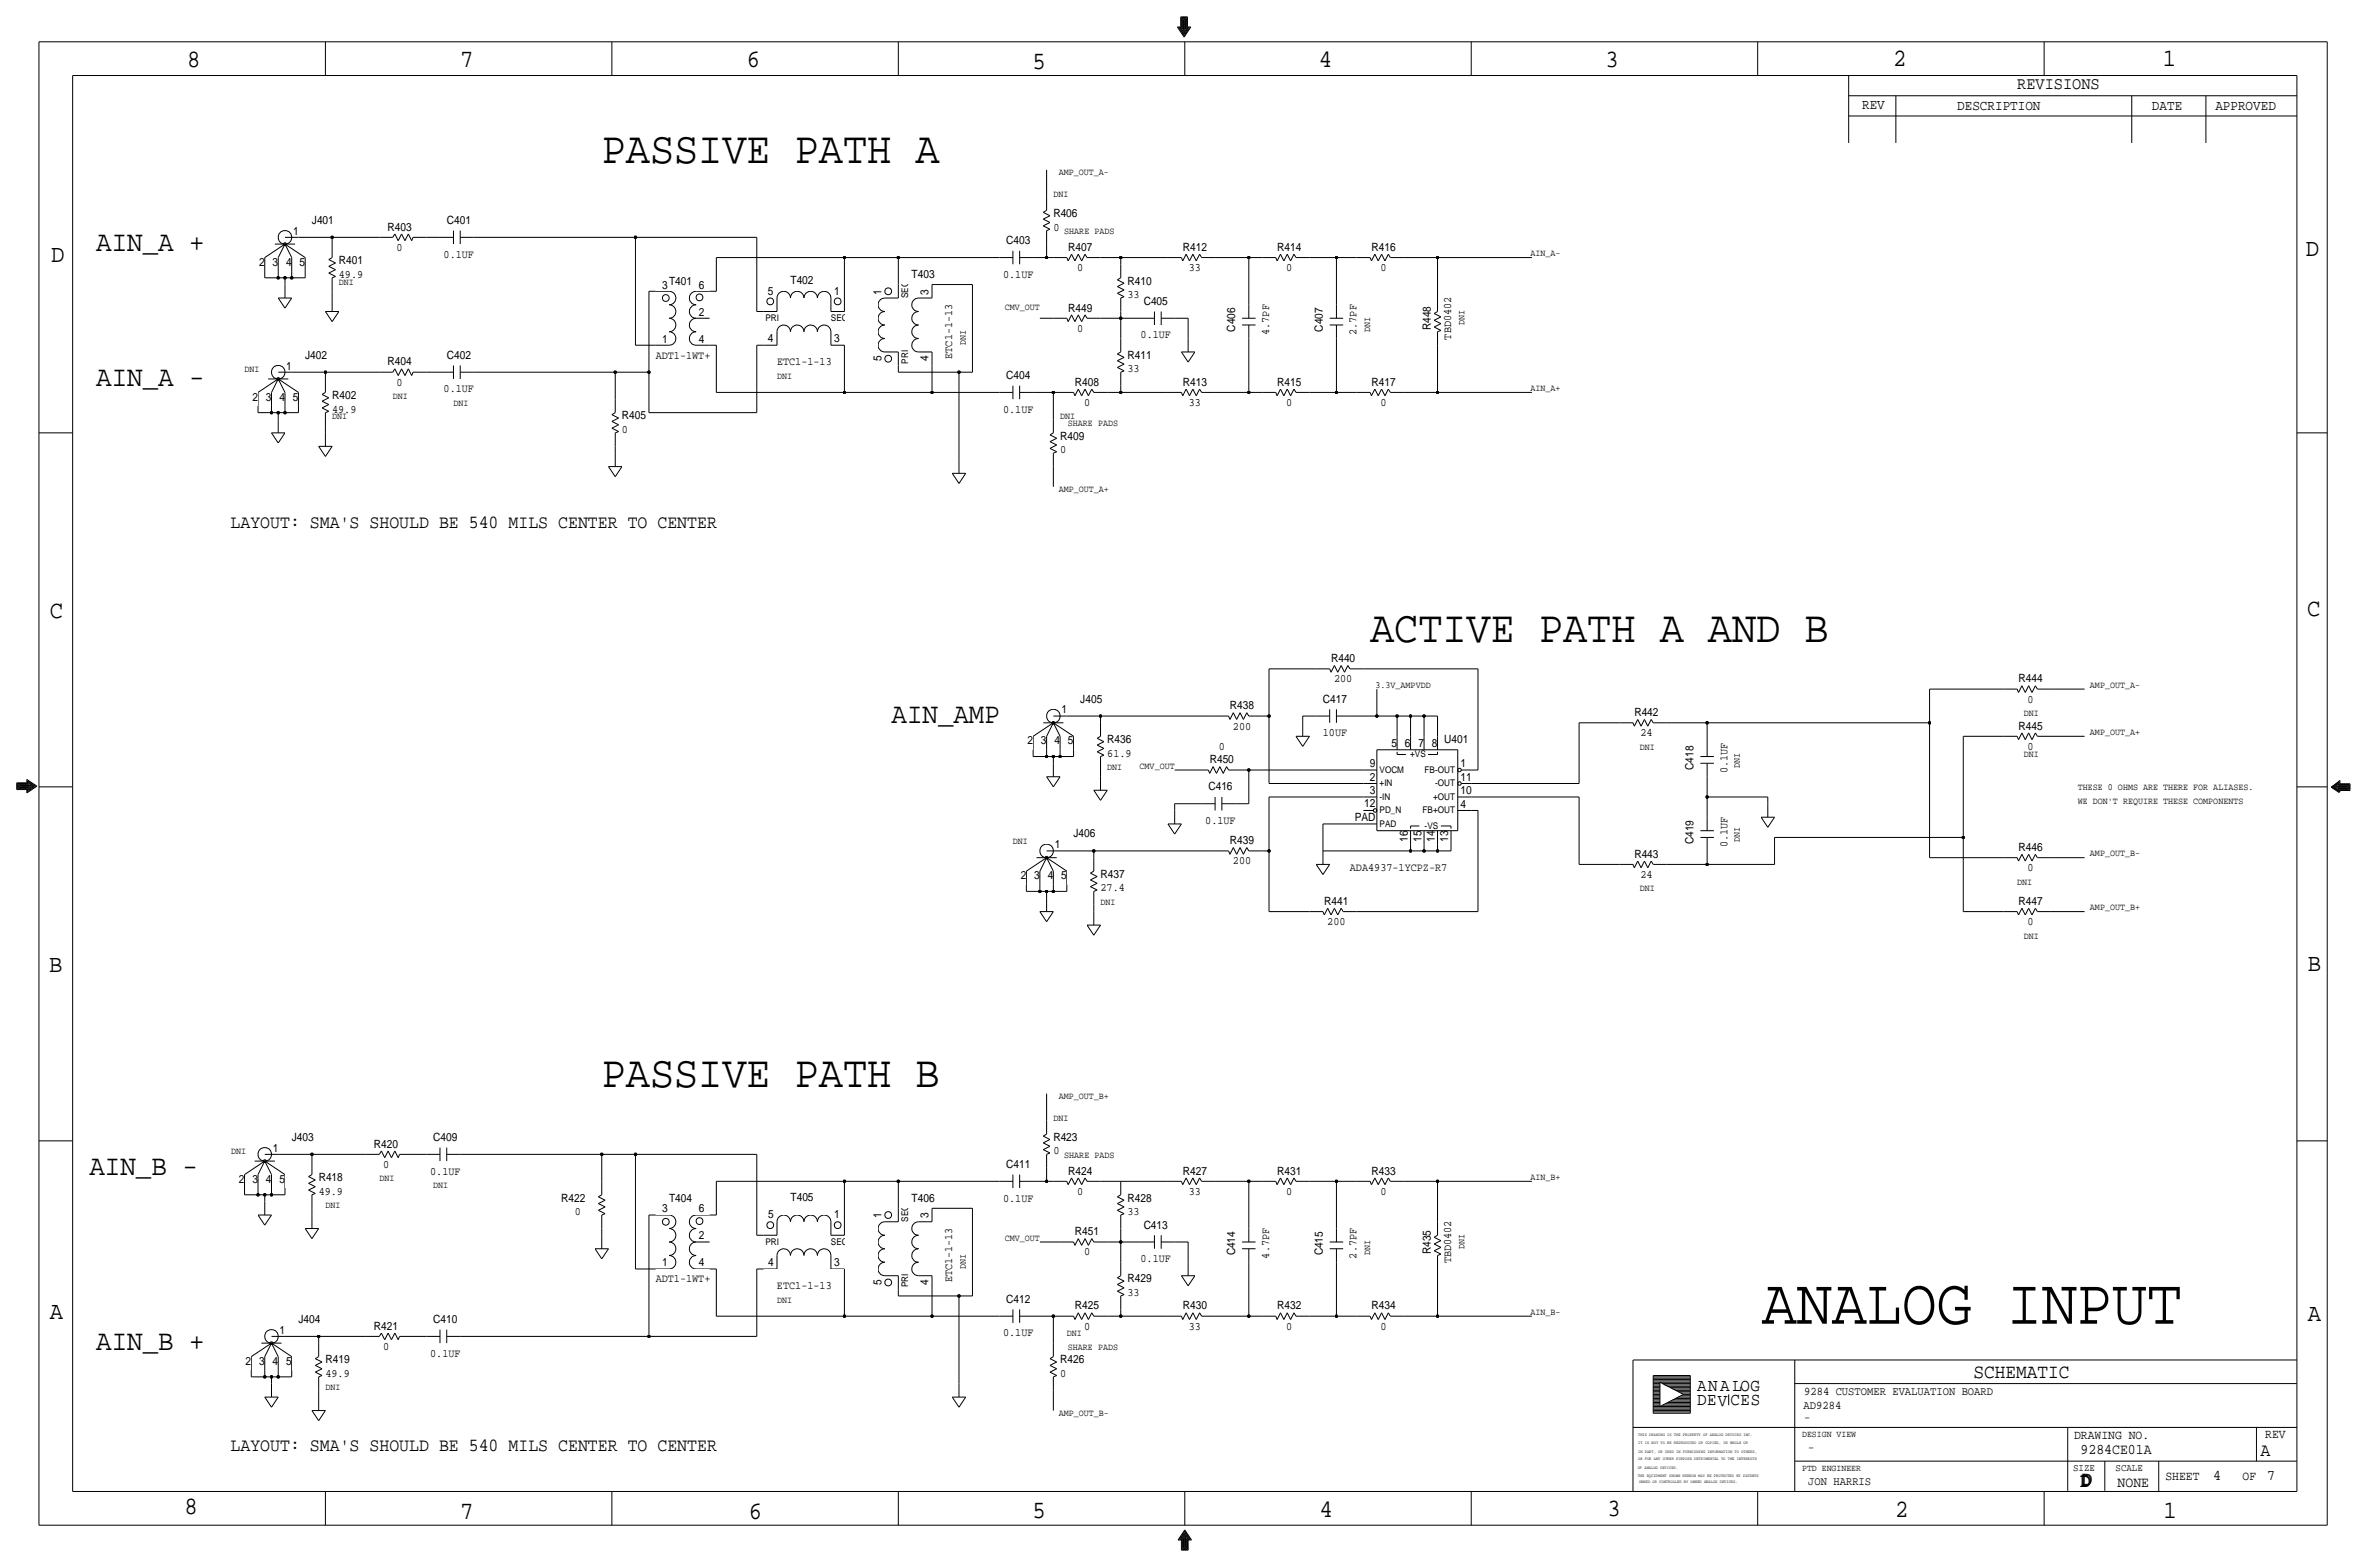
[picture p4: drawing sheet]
<svg xmlns="http://www.w3.org/2000/svg" width="892mm" height="590mm" viewBox="0 0 892 590" stroke-linecap="round" stroke-linejoin="round" font-family="sans-serif">
<defs><g id="words">
<text font-size="24.7" x="663.9" y="498.7">ANALOG INPUT</text>
<g font-size="17">
<text x="226.8" y="61.5">PASSIVE PATH A</text>
<text x="516.3" y="241.8">ACTIVE PATH A AND B</text>
<text x="226.8" y="409.4">PASSIVE PATH B</text>
</g>
<g font-size="10.9">
<text x="36.3" y="94.5">AIN_A +</text>
<text x="36.3" y="145.3">AIN_A -</text>
<text x="336" y="272.3">AIN_AMP</text>
<text x="33.7" y="442.5">AIN_B -</text>
<text x="36.3" y="508.5">AIN_B +</text>
</g>
<g font-size="9.4">
<text x="70.6" y="25.4">8</text>
<text x="173.4" y="25.4">7</text>
<text x="281.4" y="25.1">6</text>
<text x="389.1" y="26.2">5</text>
<text x="497" y="25.4">4</text>
<text x="605" y="25.1">3</text>
<text x="713.4" y="24.9">2</text>
<text x="815" y="24.9">1</text>
<text x="19.3" y="98.8">D</text>
<text x="868.9" y="96.5">D</text>
<text x="18.8" y="232.7">C</text>
<text x="869.4" y="232.2">C</text>
<text x="869.6" y="365.8">B</text>
<text x="18.5" y="366">B</text>
<text x="18.8" y="496.8">A</text>
<text x="869.6" y="497.6">A</text>
<text x="69.6" y="570.5">8</text>
<text x="173.4" y="572.3">7</text>
<text x="282.2" y="572.3">6</text>
<text x="389.1" y="571.8">5</text>
<text x="497.3" y="571.5">4</text>
<text x="605.7" y="571.2">3</text>
<text x="714.2" y="571.5">2</text>
<text x="815.3" y="572">1</text>
</g>
<g font-size="7.5">
<text x="743.7" y="518.9">SCHEMATIC</text>
<text x="783.8" y="560.3">DD</text>
<text x="784.3" y="559.8">D</text>
</g>
<g font-size="7">
<text x="86.9" y="198.8">LAYOUT: SMA'S SHOULD BE 540 MILS CENTER TO CENTER</text>
<text x="86.9" y="546.8">LAYOUT: SMA'S SHOULD BE 540 MILS CENTER TO CENTER</text>
<text x="851.9" y="548.4">A</text>
</g>
<g font-size="6.7">
<text x="639.5" y="524.2">ANALOG</text>
<text x="639.5" y="529.3">DEV</text>
<text x="652.1" y="529.3">CES</text>
</g>
<text font-size="6.5" x="760.2" y="33.5">REVISIONS</text>
<g font-size="5.6">
<text x="784" y="547.9">9284CE01A</text>
<text x="834.1" y="557.5">4</text>
<text x="854.4" y="557.5">7</text>
<text x="798" y="560.1">NONE</text>
</g>
<g font-size="5.3">
<text x="701.8" y="41.1">REV</text>
<text x="737.6" y="41.4">DESCRIPTION</text>
<text x="811" y="41.4">DATE</text>
<text x="834.8" y="41.4">APPROVED</text>
</g>
<g font-size="4.8">
<text x="781.6" y="542.1">DRAWING NO.</text>
<text x="853.6" y="541.8">REV</text>
<text x="816" y="557.4">SHEET</text>
<text x="845.1" y="557.5">OF</text>
</g>
<g font-size="4.4">
<text x="679.9" y="525.5">9284 CUSTOMER EVALUATION BOARD</text>
<text x="679.7" y="530.9">AD9284</text>
<text x="679.9" y="535.2">-</text>
<text x="681.4" y="546.6">-</text>
<text x="681.4" y="559.3">JON HARRIS</text>
</g>
<g font-size="4.3">
<text x="397" y="81.8">R406</text>
<text x="110.4" y="88.4">1</text>
<text x="117.6" y="84.3">J401</text>
<text x="146" y="86.9">R403</text>
<text x="168.4" y="84.3">C401</text>
<text x="397" y="86.9">0</text>
<text x="149.4" y="94.5">0</text>
<text x="379.2" y="91.9">C403</text>
<text x="402.5" y="94.5">R407</text>
<text x="445.7" y="94.5">R412</text>
<text x="481.3" y="94.5">R414</text>
<text x="516.8" y="94.5">R416</text>
<text x="97.6" y="100.1">2</text>
<text x="102.7" y="100.1">3</text>
<text x="107.8" y="100.1">4</text>
<text x="112.9" y="100.1">5</text>
<text x="127.7" y="99.6">R401</text>
<text x="167.2" y="97">0.1UF</text>
<text x="127.7" y="104.6">49.9</text>
<text x="252.1" y="107.2">T401</text>
<text x="297.9" y="107.1">T402</text>
<text x="343.5" y="104.6">T403</text>
<text x="378" y="104.6">0.1UF</text>
<text x="406" y="102.1">0</text>
<text x="424.9" y="107.2">R410</text>
<text x="448" y="102.1">33</text>
<text x="484.7" y="102.1">0</text>
<text x="520.3" y="102.1">0</text>
<text x="249.5" y="108.7">3</text>
<text x="263.3" y="108.7">6</text>
<text x="289.4" y="111">5</text>
<text x="314.4" y="111">1</text>
<text x="332.2" y="111" transform="rotate(-90 332.2 111)">1</text>
<text x="350" y="111" transform="rotate(-90 350 111)">3</text>
<text x="424.9" y="112.3">33</text>
<text x="263.3" y="118.9">2</text>
<text x="402.5" y="117.3">R449</text>
<text x="431" y="114.8">C405</text>
<text x="406" y="125">0</text>
<text x="465.5" y="125" transform="rotate(-90 465.5 125)">C406</text>
<text x="498.6" y="125" transform="rotate(-90 498.6 125)">C407</text>
<text x="539.2" y="124.5" transform="rotate(-90 539.2 124.5)">R448</text>
<text x="249.5" y="129">1</text>
<text x="263.3" y="129">4</text>
<text x="289.4" y="128.8">4</text>
<text x="314.4" y="128.8">3</text>
<text x="429.8" y="127.5">0.1UF</text>
<text x="478.2" y="126.1" transform="rotate(-90 478.2 126.1)">4.7PF</text>
<text x="511.3" y="126.1" transform="rotate(-90 511.3 126.1)">2.7PF</text>
<text x="546.8" y="127.9" transform="rotate(-90 546.8 127.9)">TBD0402</text>
<text x="115" y="135.1">J402</text>
<text x="146" y="137.7">R404</text>
<text x="168.4" y="135.1">C402</text>
<text x="247.1" y="135.1">ADT1-1WT+</text>
<text x="292.8" y="137.7">ETC1-1-13</text>
<text x="332.2" y="136" transform="rotate(-90 332.2 136)">5</text>
<text x="350" y="136" transform="rotate(-90 350 136)">4</text>
<text x="358.9" y="135.1" transform="rotate(-90 358.9 135.1)">ETC1-1-13</text>
<text x="424.9" y="135.1">R411</text>
<text x="107.9" y="139.2">1</text>
<text x="379.2" y="142.7">C404</text>
<text x="424.9" y="140.2">33</text>
<text x="149.4" y="145.3">0</text>
<text x="167.2" y="147.8">0.1UF</text>
<text x="405.1" y="145.3">R408</text>
<text x="445.7" y="145.3">R413</text>
<text x="481.3" y="145.3">R415</text>
<text x="516.8" y="145.3">R417</text>
<text x="95.1" y="150.9">2</text>
<text x="100.2" y="150.9">3</text>
<text x="105.3" y="150.9">4</text>
<text x="110.3" y="150.9">5</text>
<text x="125.2" y="155.4">49.9</text>
<text x="125.2" y="150.4">R402</text>
<text x="378" y="155.4">0.1UF</text>
<text x="408.5" y="152.9">0</text>
<text x="448" y="152.9">33</text>
<text x="484.7" y="152.9">0</text>
<text x="520.3" y="152.9">0</text>
<text x="234.4" y="158">R405</text>
<text x="234.4" y="163.1">0</text>
<text x="399.5" y="165.6">R409</text>
<text x="399.5" y="170.7">0</text>
<text x="501.6" y="249.4">R440</text>
<text x="502.7" y="257">200</text>
<text x="760.7" y="257.1">R444</text>
<text x="400" y="268.7">1</text>
<text x="407.1" y="264.7">J405</text>
<text x="463.5" y="267.2">R438</text>
<text x="498.6" y="264.7">C417</text>
<text x="615.9" y="269.8">R442</text>
<text x="764.1" y="264.7">0</text>
<text x="464.6" y="274.8">200</text>
<text x="760.7" y="274.8">R445</text>
<text x="387.2" y="280.4">2</text>
<text x="392.3" y="280.4">3</text>
<text x="397.4" y="280.4">4</text>
<text x="402.4" y="280.4">5</text>
<text x="417.3" y="279.9">R436</text>
<text x="498.5" y="277.4">10UF</text>
<text x="524.4" y="281.4">5</text>
<text x="529.4" y="281.4">6</text>
<text x="534.5" y="281.4">7</text>
<text x="539.6" y="281.4">8</text>
<text x="544.3" y="279.9">U401</text>
<text x="618.2" y="277.4">24</text>
<text x="417.3" y="285">61.9</text>
<text x="455.9" y="287.5">R450</text>
<text x="459.3" y="282.4">0</text>
<text x="764.1" y="282.4">0</text>
<text x="516.2" y="288.8">9</text>
<text x="550.4" y="289.1">1</text>
<text x="638.3" y="290.1" transform="rotate(-90 638.3 290.1)">C418</text>
<text x="651" y="291.2" transform="rotate(-90 651 291.2)">0.1UF</text>
<text x="455.4" y="297.7">C416</text>
<text x="516.2" y="299.2">3</text>
<text x="516.2" y="294.1">2</text>
<text x="550.4" y="294.1">11</text>
<text x="550.4" y="299.2">10</text>
<text x="514.1" y="304">12</text>
<text x="550.4" y="304.3">4</text>
<text x="454.2" y="310.4">0.1UF</text>
<text x="510.5" y="309.1">PAD</text>
<text x="404.6" y="315.5">J406</text>
<text x="530.6" y="317.2" transform="rotate(-90 530.6 317.2)">16</text>
<text x="535.6" y="317.2" transform="rotate(-90 535.6 317.2)">15</text>
<text x="540.7" y="317.2" transform="rotate(-90 540.7 317.2)">14</text>
<text x="545.8" y="317.2" transform="rotate(-90 545.8 317.2)">13</text>
<text x="397.5" y="319.5">1</text>
<text x="463.5" y="318">R439</text>
<text x="615.9" y="323.1">R443</text>
<text x="638.3" y="318" transform="rotate(-90 638.3 318)">C419</text>
<text x="651" y="319.2" transform="rotate(-90 651 319.2)">0.1UF</text>
<text x="760.7" y="320.6">R446</text>
<text x="464.6" y="325.6">200</text>
<text x="508.7" y="328.2">ADA4937-1YCPZ-R7</text>
<text x="764.1" y="328.2">0</text>
<text x="384.7" y="331.2">2</text>
<text x="389.7" y="331.2">3</text>
<text x="394.8" y="331.2">4</text>
<text x="399.9" y="331.2">5</text>
<text x="414.7" y="335.8">27.4</text>
<text x="414.7" y="330.7">R437</text>
<text x="618.2" y="330.7">24</text>
<text x="499.1" y="340.9">R441</text>
<text x="760.7" y="340.9">R447</text>
<text x="500.2" y="348.5">200</text>
<text x="764.1" y="348.5">0</text>
<text x="109.9" y="429.8">J403</text>
<text x="163.3" y="429.8">C409</text>
<text x="397" y="429.8">R423</text>
<text x="102.8" y="433.8">1</text>
<text x="140.9" y="432.3">R420</text>
<text x="397" y="434.9">0</text>
<text x="144.3" y="439.9">0</text>
<text x="162.1" y="442.5">0.1UF</text>
<text x="379.2" y="439.9">C411</text>
<text x="402.5" y="442.5">R424</text>
<text x="445.7" y="442.5">R427</text>
<text x="481.3" y="442.5">R431</text>
<text x="516.8" y="442.5">R433</text>
<text x="90" y="445.5">2</text>
<text x="95.1" y="445.5">3</text>
<text x="100.2" y="445.5">4</text>
<text x="105.3" y="445.5">5</text>
<text x="120.1" y="445">R418</text>
<text x="120.1" y="450.1">49.9</text>
<text x="211.5" y="452.6">R422</text>
<text x="252.1" y="452.6">T404</text>
<text x="297.9" y="452.5">T405</text>
<text x="343.5" y="452.6">T406</text>
<text x="378" y="452.6">0.1UF</text>
<text x="406" y="450.1">0</text>
<text x="424.9" y="452.6">R428</text>
<text x="448" y="450.1">33</text>
<text x="484.7" y="450.1">0</text>
<text x="520.3" y="450.1">0</text>
<text x="216.6" y="457.7">0</text>
<text x="249.5" y="456.7">3</text>
<text x="263.4" y="456.7">6</text>
<text x="289.4" y="459">5</text>
<text x="314.4" y="459">1</text>
<text x="332.2" y="459" transform="rotate(-90 332.2 459)">1</text>
<text x="350" y="459" transform="rotate(-90 350 459)">3</text>
<text x="424.9" y="457.7">33</text>
<text x="263.4" y="466.9">2</text>
<text x="405.1" y="465.3">R451</text>
<text x="431" y="462.8">C413</text>
<text x="408.5" y="472.9">0</text>
<text x="465.5" y="472.9" transform="rotate(-90 465.5 472.9)">C414</text>
<text x="498.6" y="472.9" transform="rotate(-90 498.6 472.9)">C415</text>
<text x="539.2" y="472.4" transform="rotate(-90 539.2 472.4)">R435</text>
<text x="249.5" y="477">1</text>
<text x="263.4" y="477">4</text>
<text x="289.4" y="476.8">4</text>
<text x="314.4" y="476.8">3</text>
<text x="429.8" y="475.5">0.1UF</text>
<text x="478.2" y="474.1" transform="rotate(-90 478.2 474.1)">4.7PF</text>
<text x="511.3" y="474.1" transform="rotate(-90 511.3 474.1)">2.7PF</text>
<text x="546.8" y="475.9" transform="rotate(-90 546.8 475.9)">TBD0402</text>
<text x="247.1" y="483.1">ADT1-1WT+</text>
<text x="292.8" y="485.6">ETC1-1-13</text>
<text x="332.2" y="484" transform="rotate(-90 332.2 484)">5</text>
<text x="350" y="484" transform="rotate(-90 350 484)">4</text>
<text x="358.9" y="483.1" transform="rotate(-90 358.9 483.1)">ETC1-1-13</text>
<text x="424.9" y="483.1">R429</text>
<text x="379.2" y="490.7">C412</text>
<text x="424.9" y="488.2">33</text>
<text x="405.1" y="493.3">R425</text>
<text x="445.7" y="493.3">R430</text>
<text x="481.3" y="493.3">R432</text>
<text x="516.8" y="493.3">R434</text>
<text x="105.4" y="502.4">1</text>
<text x="112.5" y="498.4">J404</text>
<text x="140.9" y="500.9">R421</text>
<text x="163.3" y="498.4">C410</text>
<text x="378" y="503.4">0.1UF</text>
<text x="408.5" y="500.9">0</text>
<text x="448" y="500.9">33</text>
<text x="484.7" y="500.9">0</text>
<text x="520.3" y="500.9">0</text>
<text x="144.3" y="508.5">0</text>
<text x="92.6" y="514.1">2</text>
<text x="97.7" y="514.1">3</text>
<text x="102.7" y="514.1">4</text>
<text x="107.8" y="514.1">5</text>
<text x="122.6" y="513.6">R419</text>
<text x="162.1" y="511">0.1UF</text>
<text x="399.5" y="513.6">R426</text>
<text x="122.6" y="518.7">49.9</text>
<text x="399.5" y="518.7">0</text>
</g>
<g font-size="3.8">
<text x="781.3" y="554">SIZE</text>
<text x="797.3" y="554">SCALE</text>
</g>
<g font-size="3.5">
<text x="399" y="66">AMP_OUT_A-</text>
<text x="397" y="74.2">DNI</text>
<text x="401.1" y="88.3">SHARE PADS</text>
<text x="576.8" y="96.5">AIN_A-</text>
<text x="127.7" y="107.2">DNI</text>
<text x="342.2" y="112.3" transform="rotate(-90 342.2 112.3)">SEC</text>
<text x="378.7" y="116.8">CMV_OUT</text>
<text x="288.4" y="121.1">PRI</text>
<text x="313.1" y="121.1">SEC</text>
<text x="516.3" y="125" transform="rotate(-90 516.3 125)">DNI</text>
<text x="551.9" y="122.4" transform="rotate(-90 551.9 122.4)">DNI</text>
<text x="363.9" y="130" transform="rotate(-90 363.9 130)">DNI</text>
<text x="342.2" y="137" transform="rotate(-90 342.2 137)">PRI</text>
<text x="92.2" y="140.2">DNI</text>
<text x="292.8" y="142.7">DNI</text>
<text x="576.8" y="147.3">AIN_A+</text>
<text x="148" y="150.4">DNI</text>
<text x="170.9" y="152.9">DNI</text>
<text x="125.2" y="158">DNI</text>
<text x="399.5" y="158">DNI</text>
<text x="402.4" y="160.5">SHARE PADS</text>
<text x="399" y="185.4">AMP_OUT_A+</text>
<text x="518.4" y="259.1">3.3V_AMPVDD</text>
<text x="787.6" y="259.1">AMP_OUT_A-</text>
<text x="762.7" y="269.7">DNI</text>
<text x="787.6" y="276.9">AMP_OUT_A+</text>
<text x="531.4" y="285">+VS</text>
<text x="617.9" y="282.4">DNI</text>
<text x="762.7" y="285">DNI</text>
<text x="417.3" y="290.1">DNI</text>
<text x="429.5" y="289.6">CMV_OUT</text>
<text x="519.9" y="291.1">VOCM</text>
<text x="536.9" y="291.1">FB-OUT</text>
<text x="655.7" y="289.4" transform="rotate(-90 655.7 289.4)">DNI</text>
<text x="519.9" y="296.2">+IN</text>
<text x="540.8" y="296.2">-OUT</text>
<text x="783" y="297.7">THESE 0 OHMS ARE THERE FOR ALIASES.</text>
<text x="519.9" y="301.2">-IN</text>
<text x="540" y="301.2">+OUT</text>
<text x="783" y="302.8">WE DON'T REQUIRE THESE COMPONENTS</text>
<text x="519.9" y="311.4">PAD</text>
<text x="519.9" y="306.3">PD_N</text>
<text x="536.1" y="306.3">FB+OUT</text>
<text x="536.9" y="312.2">-VS</text>
<text x="655.7" y="317.3" transform="rotate(-90 655.7 317.3)">DNI</text>
<text x="381.7" y="318">DNI</text>
<text x="787.6" y="322.6">AMP_OUT_B-</text>
<text x="617.9" y="335.8">DNI</text>
<text x="760.2" y="333.2">DNI</text>
<text x="414.7" y="340.9">DNI</text>
<text x="787.6" y="342.9">AMP_OUT_B+</text>
<text x="762.7" y="353.6">DNI</text>
<text x="399" y="414">AMP_OUT_B+</text>
<text x="397" y="422.1">DNI</text>
<text x="87.1" y="434.8">DNI</text>
<text x="401.1" y="436.3">SHARE PADS</text>
<text x="143" y="445">DNI</text>
<text x="163.3" y="447.5">DNI</text>
<text x="576.8" y="444.5">AIN_B+</text>
<text x="122.6" y="455.2">DNI</text>
<text x="342.2" y="460.2" transform="rotate(-90 342.2 460.2)">SEC</text>
<text x="378.7" y="467.4">CMV_OUT</text>
<text x="288.4" y="469">PRI</text>
<text x="313.1" y="469">SEC</text>
<text x="516.3" y="472.9" transform="rotate(-90 516.3 472.9)">DNI</text>
<text x="551.9" y="470.4" transform="rotate(-90 551.9 470.4)">DNI</text>
<text x="363.9" y="478" transform="rotate(-90 363.9 478)">DNI</text>
<text x="342.2" y="484.9" transform="rotate(-90 342.2 484.9)">PRI</text>
<text x="292.8" y="490.7">DNI</text>
<text x="576.8" y="495.3">AIN_B-</text>
<text x="402" y="503.4">DNI</text>
<text x="402.4" y="508.5">SHARE PADS</text>
<text x="122.6" y="523.7">DNI</text>
<text x="399" y="533.4">AMP_OUT_B-</text>
<text x="679.1" y="541.3">DESIGN VIEW</text>
<text x="679.1" y="554">PTD ENGINEER</text>
</g>
<g font-size="1.6">
<text x="617.3" y="541.1">THIS DRAWING IS THE PROPERTY OF ANALOG DEVICES INC.</text>
<text x="617.3" y="543.9">IT IS NOT TO BE REPRODUCED OR COPIED, IN WHOLE OR</text>
<text x="617.3" y="547.2">IN PART, OR USED IN FURNISHING INFORMATION TO OTHERS,</text>
<text x="617.3" y="550">OR FOR ANY OTHER PURPOSE DETRIMENTAL TO THE INTERESTS</text>
<text x="617.2" y="553.2">OF ANALOG DEVICES.</text>
<text x="617.2" y="556.3">THE EQUIPMENT SHOWN HEREON MAY BE PROTECTED BY PATENTS</text>
<text x="617.7" y="558.8">OWNED OR CONTROLLED BY OWNED ANALOG DEVICES.</text>
</g>
</g></defs>
<g fill="none" stroke="#000" stroke-width=".38">
<path d="M14.7 15.7v558.8zM14.7 15.7h862.3zM122.6 15.7v12.7zM230.6 15.7v12.7zM338.5 15.7v12.7zM443.7 10.2h1.3zM443.7 10.2l2.5 3.8zM444.2 10.4h1zM444.2 10.4l2 3.1zM444.7 10.7h.8zM444.7 10.7l1.5 2.3zM445 6.3v3.9z"/>
<path d="M445 6.3h2.5zM445.2 6.6v3.8zM445.2 6.6h2zM445.2 10.9h.5zM445.2 10.9l1 1.5zM445.5 6.9v3.8zM445.5 6.9h1.5zM445.7 11.2h.3zM445.7 7.1v3.8zM445.7 7.1h1zM445.7 11.2l.5 .7zM446 7.4v3.8z"/>
<path d="M446 7.4h.5zM446.2 7.6v4.1zM446.5 11.2h.2zM446.5 7.4v3.8zM446.5 15.7v12.7zM446.7 10.9h.5zM446.7 11.2l-.5 .7zM446.7 7.1v3.8zM447 10.7h.8zM447 6.9v3.8zM447.2 10.4h1.1zM447.2 6.6v3.8z"/>
<path d="M447.2 10.9l-1 1.5zM447.5 10.2h1.3zM447.5 6.4v3.8zM447.8 10.7l-1.6 2.3zM448.3 10.4l-2.1 3.1zM448.8 10.2l-2.6 3.8zM554.4 15.7v12.7zM662.4 15.7v12.7zM770.3 15.7v12.7zM877 15.7v558.8zM27.4 28.4v533.4zM27.4 28.4h838.2z"/>
<path d="M696.7 36.1h168.9zM696.7 28.4v25.4zM714.5 36.1v17.7zM803.4 36.1v17.7zM831.3 36.1v17.7zM865.6 28.4v533.4zM696.7 43.7h168.9zM394.4 64v10.2zM394.4 74.2v5zM99.8 97v5.1zM99.8 97l7.6-5.1zM103.6 91.9h7.6z"/>
<path d="M104.9 97v5.1zM107.4 89.4h5.1zM107.4 91.9l2.5 5.1zM107.4 91.9l7.6 5.1zM107.4 91.9l-2.5 5.1zM109.9 97v5.1zM112.5 89.4h12.7zM115 97v5.1zM123.9 97.8l1.3-.8zM123.9 97.8l2.5 1.3zM125.2 89.4h17.8zM125.2 91.9v5.1z"/>
<path d="M125.2 89.4v2.5zM143 89.4h5zM148.8 88.1l-.8 1.3zM148.8 88.1l1.3 2.6zM151.3 88.1l-1.2 2.6zM151.3 88.1l1.3 2.6zM153.9 88.1l-1.3 2.6zM153.9 88.1l1.2 2.6zM155.7 89.4l-.6 1.3zM155.7 89.4h5zM160.7 89.4h5.1zM165.8 89.4h5.1z"/>
<path d="M170.9 86.9v5zM173.4 89.4h5.1zM173.4 86.9v5zM178.5 89.4h61zM239.5 89.4v40.6zM239.5 89.4h45.7zM270 97h48.2zM270 97v12.7zM285.2 89.4v27.9zM318.2 97h20.3zM318.2 97v20.3zM338.5 97h38.1z"/>
<path d="M338.5 97v10.2zM376.6 97h5.1zM381.7 94.5v5.1zM384.3 97h5zM384.3 94.5v5.1zM389.3 97h5.1zM393.1 80l1.3-.8zM393.1 80l2.6 1.3zM393.1 82.6l2.6-1.3zM393.1 82.6l2.6 1.2zM393.1 85.1l2.6-1.3zM393.1 85.1l2.6 1.3z"/>
<path d="M394.4 91.9v5.1zM394.4 97h2.6zM394.4 86.9v5zM394.4 86.9l1.3-.5zM397 97h5zM402 97l.5 1.3zM403.8 95.8l-1.3 2.5zM403.8 95.8l1.3 2.5zM406.3 95.8l1.3 2.5zM406.3 95.8l-1.2 2.5zM408.9 95.8l-1.3 2.5zM408.9 95.8l.8 1.2z"/>
<path d="M409.7 97h5zM414.7 97h7.7zM422.4 97h17.7zM422.4 97v2.6zM422.4 99.6v5zM440.1 97h5.1zM445.2 97l.5 1.3zM447 95.8l-1.3 2.5zM447 95.8l1.3 2.5zM449.5 95.8l1.3 2.5zM449.5 95.8l-1.2 2.5zM452.1 95.8l-1.3 2.5z"/>
<path d="M452.1 95.8l.7 1.2zM452.8 97h5.1zM457.9 97h12.7zM470.6 97v17.8zM470.6 97h5.1zM475.7 97h5.1zM480.8 97l.5 1.3zM482.5 95.8l-1.2 2.5zM482.5 95.8l1.3 2.5zM485.1 95.8l1.3 2.5zM485.1 95.8l-1.3 2.5zM487.6 95.8l-1.2 2.5z"/>
<path d="M487.6 95.8l.8 1.2zM488.4 97h5.1zM493.5 97h10.1zM503.6 97h7.7zM503.6 97v17.8zM511.3 97h5zM516.3 97l.5 1.3zM518.1 95.8l-1.3 2.5zM518.1 95.8l1.3 2.5zM520.6 95.8l1.3 2.5zM520.6 95.8l-1.2 2.5zM523.2 95.8l-1.3 2.5z"/>
<path d="M523.2 95.8l.8 1.2zM524 97h5zM529 97h12.7zM541.7 97v15.3zM541.7 97h35.6zM99.8 104.6h5.1zM99.8 102.1v2.5zM104.9 104.6h2.5zM104.9 102.1v2.5zM104.9 112.3l2.5 3.8zM104.9 112.3h5zM107.4 104.6h2.5z"/>
<path d="M107.4 104.6v2.6zM107.4 107.2v5.1zM109.9 104.6h5.1zM109.9 102.1v2.5zM109.9 112.3l-2.5 3.8zM115 102.1v2.5zM122.6 117.3l2.6 3.9zM122.6 117.3h5.1zM123.9 100.3l2.5-1.2zM123.9 100.3l2.5 1.3zM123.9 102.9l2.5-1.3zM123.9 102.9l2.5 1.2z"/>
<path d="M125.2 112.3v5zM125.2 104.6v5.1zM125.2 104.6l1.2-.5zM125.2 109.7v2.6zM127.7 117.3l-2.5 3.9zM244.6 109.7v30.5zM244.6 109.7h2.5zM247.1 109.7h5.1zM252.2 109.7a2.54 2.54 0 0 1 2.5 2.6 2.54 2.54 0 0 1-2.5 2.5 2.54 2.54 0 0 1 2.5 2.5 2.54 2.54 0 0 1-2.5 2.6 2.54 2.54 0 0 1 2.5 2.5 2.54 2.54 0 0 1-2.5 2.6 2.54 2.54 0 0 1 2.5 2.5 2.54 2.54 0 0 1-2.5 2.5M262.3 119.9h5.1zM262.3 109.7h5.1zM262.3 109.7a2.54 2.54 0 0 0-2.5 2.6 2.54 2.54 0 0 0 2.5 2.5 2.54 2.54 0 0 0-2.5 2.5 2.54 2.54 0 0 0 2.5 2.6 2.54 2.54 0 0 0-2.5 2.5 2.54 2.54 0 0 0 2.5 2.6 2.54 2.54 0 0 0-2.5 2.5 2.54 2.54 0 0 0 2.5 2.5"/>
<path d="M267.4 109.7h2.6zM285.2 117.3h2.5zM287.7 117.3h5.1zM292.8 112.3a2.54 2.54 0 0 1 2.6-2.6 2.54 2.54 0 0 1 2.5 2.6 2.54 2.54 0 0 1 2.5-2.6 2.54 2.54 0 0 1 2.6 2.6 2.54 2.54 0 0 1 2.5-2.6 2.54 2.54 0 0 1 2.6 2.6 2.54 2.54 0 0 1 2.5-2.6 2.54 2.54 0 0 1 2.5 2.6M292.8 112.3v5zM313.1 112.3v5zM313.1 117.3h5.1zM333.5 112.3h5zM333.5 112.3a2.54 2.54 0 0 0-2.6 2.5 2.54 2.54 0 0 0 2.6 2.5 2.54 2.54 0 0 0-2.6 2.6 2.54 2.54 0 0 0 2.6 2.5 2.54 2.54 0 0 0-2.6 2.6 2.54 2.54 0 0 0 2.6 2.5 2.54 2.54 0 0 0-2.6 2.5 2.54 2.54 0 0 0 2.6 2.6M338.5 107.2v5.1zM346.2 112.3h5zM346.2 112.3a2.54 2.54 0 0 0-2.6 2.5 2.54 2.54 0 0 0 2.6 2.5 2.54 2.54 0 0 0-2.6 2.6 2.54 2.54 0 0 0 2.6 2.5 2.54 2.54 0 0 0-2.6 2.6 2.54 2.54 0 0 0 2.6 2.5 2.54 2.54 0 0 0-2.6 2.5 2.54 2.54 0 0 0 2.6 2.6"/>
<path d="M351.2 107.2v5.1zM351.2 107.2h15.3zM366.5 107.2v33zM391.9 119.9h5.1zM397 119.9h5zM402 119.9l.5 1.3zM403.8 118.6l-1.3 2.6zM403.8 118.6l1.3 2.6zM406.3 118.6l1.3 2.6zM406.3 118.6l-1.2 2.6zM408.9 118.6l-1.3 2.6zM408.9 118.6l.8 1.3z"/>
<path d="M409.7 119.9h5zM414.7 119.9h7.7zM421.1 105.4l1.3-.8zM421.1 105.4l2.5 1.3zM421.1 108l2.5-1.3zM421.1 108l2.5 1.2zM421.1 110.5l2.5-1.3zM421.1 110.5l2.5 1.3zM422.4 117.3v2.6zM422.4 119.9v7.6zM422.4 112.3v5zM422.4 112.3l1.2-.5z"/>
<path d="M422.4 119.9h7.6zM430 119.9h5.1zM435.1 117.3v5.1zM437.6 119.9h5.1zM437.6 117.3v5.1zM442.7 119.9h5.1zM447.8 119.9v7.6zM468.1 119.9h5.1zM470.6 114.8v5.1zM501.1 119.9h5.1zM503.6 114.8v5.1zM540.5 118.1l1.2-.8z"/>
<path d="M540.5 118.1l2.5 1.3zM541.7 112.3v5zM148.8 138.9l-.8 1.3zM148.8 138.9l1.3 2.6zM151.3 138.9l-1.2 2.6zM151.3 138.9l1.3 2.6zM153.9 138.9l-1.3 2.6zM153.9 138.9l1.2 2.6zM170.9 137.7v5zM173.4 137.7v5zM239.5 130h7.6zM247.1 130h5.1z"/>
<path d="M262.3 130h5.1zM267.4 130h2.6zM270 130v17.8zM285.2 130v25.4zM285.2 130h2.5zM287.7 130h5.1zM292.8 125a2.54 2.54 0 0 1 2.6-2.6 2.54 2.54 0 0 1 2.5 2.6 2.54 2.54 0 0 1 2.5-2.6 2.54 2.54 0 0 1 2.6 2.6 2.54 2.54 0 0 1 2.5-2.6 2.54 2.54 0 0 1 2.6 2.6 2.54 2.54 0 0 1 2.5-2.6 2.54 2.54 0 0 1 2.5 2.6M292.8 125v5zM313.1 125v5zM313.1 130h5.1zM318.2 130v17.8zM333.5 132.6h5z"/>
<path d="M338.5 132.6v5.1zM338.5 137.7v2.5zM346.2 132.6h5zM351.2 132.6v5.1zM351.2 137.7v10.1zM421.1 133.4l1.3-.8zM421.1 133.4l2.5 1.2zM421.1 135.9l2.5-1.3zM421.1 135.9l2.5 1.3zM421.1 138.4l2.5-1.2zM421.1 138.4l2.5 1.3zM422.4 127.5v5.1z"/>
<path d="M445.2 132.6l2.6 3.8zM445.2 132.6h5.1zM447.8 127.5v5.1zM450.3 132.6l-2.5 3.8zM468.1 122.4h5.1zM470.6 127.5v20.3zM470.6 122.4v5.1zM501.1 122.4h5.1zM503.6 127.5v20.3zM503.6 122.4v5.1zM540.5 120.7l2.5-1.3zM540.5 120.7l2.5 1.2z"/>
<path d="M540.5 123.2l2.5-1.3zM540.5 123.2l2.5 1.3zM541.7 130v17.8zM541.7 125v5zM541.7 125l1.3-.5zM97.2 155.4h5.1zM97.2 152.9v2.5zM97.2 147.8v5.1zM97.2 147.8l7.7-5.1zM101 142.7h7.7zM102.3 155.4h2.6zM102.3 152.9v2.5z"/>
<path d="M102.3 147.8v5.1zM104.9 158v5.1zM104.9 140.2h5zM104.9 142.7l2.5 5.1zM104.9 142.7l7.6 5.1zM104.9 142.7l-2.6 5.1zM104.9 155.4h2.5zM104.9 155.4v2.6zM107.4 152.9v2.5zM107.4 155.4h5.1zM107.4 147.8v5.1zM109.9 140.2h12.7z"/>
<path d="M112.5 147.8v5.1zM112.5 152.9v2.5zM121.4 148.6l1.2-.8zM121.4 148.6l2.5 1.3zM121.4 151.1l2.5-1.2zM121.4 151.1l2.5 1.3zM121.4 153.7l2.5-1.3zM121.4 153.7l2.5 1.2zM122.6 155.4v5.1zM122.6 142.7v5.1zM122.6 155.4l1.3-.5zM122.6 140.2h20.4z"/>
<path d="M122.6 140.2v2.5zM143 140.2h5zM155.7 140.2l-.6 1.3zM155.7 140.2h5zM160.7 140.2h5.1zM165.8 140.2h5.1zM173.4 140.2h5.1zM178.5 140.2h53.4zM230.6 156.2l1.3-.8zM230.6 156.2l2.5 1.3zM230.6 158.8l2.5-1.3zM230.6 158.8l2.5 1.2z"/>
<path d="M231.9 150.4v5zM231.9 140.2h12.7zM231.9 140.2v10.2zM244.6 140.2v15.2zM244.6 155.4h40.6zM270 147.8h48.2zM318.2 147.8h33zM338.5 140.2h22.9zM351.2 147.8h25.4zM361.4 140.2h5.1zM361.4 140.2v33zM376.6 147.8h5.1z"/>
<path d="M381.7 145.3v5.1zM384.3 147.8h5zM384.3 145.3v5.1zM389.3 147.8h7.7zM397 147.8h2.5zM397 147.8v10.2zM397 158v5.1zM399.5 147.8h5.1zM404.6 147.8l.5 1.3zM406.3 146.6l-1.2 2.5zM406.3 146.6l1.3 2.5zM408.9 146.6l1.3 2.5z"/>
<path d="M408.9 146.6l-1.3 2.5zM411.4 146.6l-1.2 2.5zM411.4 146.6l.8 1.2zM412.2 147.8h5.1zM417.3 147.8h5.1zM422.4 147.8h17.7zM422.4 145.3v2.5zM422.4 140.2v5.1zM422.4 140.2l1.2-.5zM440.1 147.8h5.1zM445.2 147.8l.5 1.3zM447 146.6l-1.3 2.5z"/>
<path d="M447 146.6l1.3 2.5zM449.5 146.6l1.3 2.5zM449.5 146.6l-1.2 2.5zM452.1 146.6l-1.3 2.5zM452.1 146.6l.7 1.2zM452.8 147.8h5.1zM457.9 147.8h12.7zM470.6 147.8h5.1zM475.7 147.8h5.1zM480.8 147.8l.5 1.3zM482.5 146.6l-1.2 2.5zM482.5 146.6l1.3 2.5z"/>
<path d="M485.1 146.6l1.3 2.5zM485.1 146.6l-1.3 2.5zM487.6 146.6l-1.2 2.5zM487.6 146.6l.8 1.2zM488.4 147.8h5.1zM493.5 147.8h10.1zM503.6 147.8h7.7zM511.3 147.8h5zM516.3 147.8l.5 1.3zM518.1 146.6l-1.3 2.5zM518.1 146.6l1.3 2.5zM520.6 146.6l1.3 2.5z"/>
<path d="M520.6 146.6l-1.2 2.5zM523.2 146.6l-1.3 2.5zM523.2 146.6l.8 1.2zM524 147.8h5zM529 147.8h12.7zM541.7 147.8h35.6zM14.7 163.1h12.7zM102.3 163.1l2.6 3.8zM102.3 163.1h5.1zM107.4 163.1l-2.5 3.8zM120.1 168.1l2.5 3.9zM120.1 168.1h5.1z"/>
<path d="M122.6 163.1v5zM122.6 160.5v2.6zM125.2 168.1l-2.6 3.9zM229.3 175.8l2.6 3.8zM229.3 175.8h5.1zM230.6 161.3l2.5-1.3zM230.6 161.3l2.5 1.3zM231.9 163.1v5zM231.9 163.1l1.2-.5zM231.9 170.7v5.1zM231.9 168.1v2.6zM234.4 175.8l-2.5 3.8z"/>
<path d="M358.9 178.3l2.5 3.8zM358.9 178.3h5zM361.4 173.2v5.1zM363.9 178.3l-2.5 3.8zM395.7 163.8l1.3-.7zM395.7 163.8l2.5 1.3zM395.7 166.4l2.5-1.3zM395.7 166.4l2.5 1.2zM395.7 168.9l2.5-1.3zM395.7 168.9l2.5 1.3zM397 175.8v7.6zM397 170.7v5.1z"/>
<path d="M397 170.7l1.2-.5zM865.6 163.1h11.4zM478.2 252v17.7zM478.2 252h17.8zM496 252h5.1zM501.1 252l.5 1.2zM502.9 250.7l-1.3 2.5zM502.9 250.7l1.2 2.5zM505.4 250.7l1.3 2.5zM505.4 250.7l-1.3 2.5zM507.9 250.7l-1.2 2.5zM507.9 250.7l.8 1.3z"/>
<path d="M508.7 252h5.1zM513.8 252h43.2zM518.9 259.6v10.1zM557 252v38.1zM727.2 259.6h27.9zM727.2 259.6v12.7zM755.1 259.6h5.1zM760.2 259.6l.5 1.3zM761.9 258.3l-1.2 2.6zM761.9 258.3l1.3 2.6zM764.5 258.3l1.3 2.6zM764.5 258.3l-1.3 2.6z"/>
<path d="M767 258.3l-1.2 2.6zM767 258.3l.8 1.3zM767.8 259.6h5.1zM772.9 259.6h12.7zM389.3 277.4l7.7-5.1zM389.3 277.4v5zM393.1 272.3h7.7zM394.4 277.4v5zM397 269.7h5zM397 272.3l2.5 5.1zM397 272.3l7.6 5.1zM397 272.3l-2.6 5.1z"/>
<path d="M399.5 277.4v5zM402 269.7h12.7zM404.6 277.4v5zM413.5 278.1l1.2-.7zM413.5 278.1l2.5 1.3zM414.7 269.7v2.6zM414.7 269.7h43.2zM414.7 272.3v5.1zM457.9 269.7h5.1zM463 269.7l.5 1.3zM464.8 268.5l-1.3 2.5zM464.8 268.5l1.2 2.5z"/>
<path d="M467.3 268.5l1.3 2.5zM467.3 268.5l-1.3 2.5zM469.8 268.5l-1.2 2.5zM469.8 268.5l.8 1.2zM470.6 269.7h5.1zM475.7 269.7h2.5zM478.2 269.7v25.4zM488.4 277.4l2.5 3.8zM488.4 277.4h5.1zM490.9 269.7v2.6zM490.9 269.7h5.1zM490.9 272.3v5.1z"/>
<path d="M493.5 277.4l-2.6 3.8zM496 269.7h5.1zM501.1 267.2v5.1zM503.6 269.7h5.1zM503.6 267.2v5.1zM508.7 269.7h10.2zM518.9 269.7h7.6zM526.5 269.7h5.1zM526.5 269.7v7.7zM526.5 277.4v5zM531.6 277.4v5zM531.6 269.7h5.1z"/>
<path d="M531.6 269.7v7.7zM536.7 269.7v7.7zM536.7 269.7h5zM536.7 277.4v5zM541.7 269.7v7.7zM541.7 277.4v5zM595.1 272.3h15.2zM595.1 272.3v22.8zM610.3 272.3h5.1zM615.4 272.3l.5 1.3zM617.2 271l-1.3 2.6zM617.2 271l1.2 2.6z"/>
<path d="M619.7 271l1.3 2.6zM619.7 271l-1.3 2.6zM622.2 271l-1.2 2.6zM622.2 271l.8 1.3zM623 272.3h5.1zM628.1 272.3h15.2zM643.3 272.3h83.9zM643.3 272.3v7.6zM643.3 279.9v5.1zM727.2 272.3v50.8zM739.9 277.4h15.2zM739.9 277.4v38.1z"/>
<path d="M755.1 277.4h5.1zM760.2 277.4l.5 1.2zM761.9 276.1l-1.2 2.5zM761.9 276.1l1.3 2.5zM764.5 276.1l1.3 2.5zM764.5 276.1l-1.3 2.5zM767 276.1l-1.2 2.5zM767 276.1l.8 1.3zM767.8 277.4h5.1zM772.9 277.4h12.7zM6.3 294.9h3.8zM6.3 294.9v2.5z"/>
<path d="M6.3 297.4h3.8zM6.6 295.1v2.1zM6.6 295.1h3.8zM6.6 297.2h3.8zM6.8 296.9h3.8zM6.8 295.4v1.5zM6.8 295.4h3.8zM7.1 296.7h3.8zM7.1 295.7v1zM7.1 295.7h3.8zM7.3 296.4h3.8zM7.3 295.9v.5z"/>
<path d="M7.3 295.9h3.8zM7.6 296.2h4zM10.1 297.4v1.3zM10.1 298.7l3.8-2.5zM10.1 293.6l3.8 2.6zM10.1 293.6v1.3zM10.4 298.2l3-2zM10.4 297.2v1zM10.4 294.1v1zM10.4 294.1l3 2.1zM10.6 297.7l2.3-1.5zM10.6 296.9v.8z"/>
<path d="M10.6 294.6v.8zM10.6 294.6l2.3 1.6zM10.9 295.1v.6zM10.9 295.1l1.5 1.1zM10.9 296.7v.5zM10.9 297.2l1.5-1zM11.1 296.7l.8-.5zM11.1 295.7v.2zM11.1 295.7l.8 .5zM11.1 296.4v.3zM14.7 296.4h12.7zM389.3 285h5.1z"/>
<path d="M389.3 282.4v2.6zM394.4 285h2.6zM394.4 282.4v2.6zM394.4 292.6l2.6 3.8zM394.4 292.6h5.1zM397 285h2.5zM397 285v2.5zM397 287.5v5.1zM399.5 292.6l-2.5 3.8zM399.5 285h5.1zM399.5 282.4v2.6zM404.6 282.4v2.6z"/>
<path d="M412.2 297.7l2.5 3.8zM412.2 297.7h5.1zM413.5 280.7l2.5-1.3zM413.5 280.7l2.5 1.2zM413.5 283.2l2.5-1.3zM413.5 283.2l2.5 1.3zM414.7 290.1v2.5zM414.7 285v5.1zM414.7 285l1.3-.5zM414.7 292.6v5.1zM417.3 297.7l-2.6 3.8zM442.7 290.1h7.6z"/>
<path d="M450.3 290.1h5.1zM455.4 290.1l.5 1.2zM457.1 288.8l-1.2 2.5zM457.1 288.8l1.3 2.5zM459.7 288.8l1.3 2.5zM459.7 288.8l-1.3 2.5zM462.2 288.8l-1.2 2.5zM462.2 288.8l.8 1.3zM463 290.1h5.1zM468.1 290.1h2.5zM470.6 290.1v12.7zM470.6 290.1h43.2z"/>
<path d="M478.2 295.1h35.6zM513.8 290.1h5.1zM513.8 295.1h5.1zM518.9 282.4v30.5zM518.9 282.4h30.5zM526.5 284.2h3.3zM526.5 283.2v1zM538.2 284.2h3.5zM541.7 283.2v1zM549.4 282.4v30.5zM550.7 295.1h3.7zM550.7 290.1h3.7z"/>
<path d="M554.4 290.1h2.6zM554.4 295.1h40.7zM640.8 287.5h5.1zM640.8 285h5.1zM643.3 292.6v7.6zM643.3 287.5v5.1zM865.6 296.4h11.4zM878.5 296.5l3-2zM878.5 296.5l3 2.1zM878.7 296.5l3.1 1.8zM878.7 296.5l3.1-2.5zM879 296.5l2.3-1.5z"/>
<path d="M879 296.5l2.3 1.5zM879.5 296.5l1.5 1zM879.5 296.5l1.5-1zM880 296.5l.8 .5zM880 296.5l.8-.5zM880.3 296.5h4zM880.8 296.3h3.8zM880.8 296v.3zM880.8 296.8v.2zM880.8 296.8h3.8zM881 296h3.8zM881 295.5v.5z"/>
<path d="M881 297v.5zM881 297h3.8zM881.3 297.3h3.8zM881.3 295.8h3.8zM881.3 295v.8zM881.3 297.3v.7zM881.5 297.5h3.8zM881.5 295.5h3.8zM881.5 294.5v1zM881.5 297.5v1.1zM881.8 297.8h3.8zM881.8 297.8v.5z"/>
<path d="M881.8 294v1.2zM881.8 295.2h3.8zM884.6 296.3v.5zM884.8 296v1zM885.1 295.8v1.5zM885.3 295.5v2zM885.6 295.2v2.6zM440.1 310.4l2.6 3.8zM440.1 310.4h5.1zM442.7 305.3v5.1zM442.7 302.8h10.1zM442.7 302.8v2.5z"/>
<path d="M445.2 310.4l-2.5 3.8zM452.8 302.8h5.1zM457.9 300.2v5.1zM460.5 302.8h5zM460.5 300.2v5.1zM464.8 319.3l-1.3 2.5zM464.8 319.3l1.2 2.5zM465.5 302.8h5.1zM467.3 319.3l1.3 2.5zM467.3 319.3l-1.3 2.5zM469.8 319.3l-1.2 2.5zM469.8 319.3l.8 1.2z"/>
<path d="M478.2 300.2v20.3zM478.2 300.2h35.6zM498.6 310.4v10.1zM498.6 310.4h15.2zM513.8 310.4h5.1zM513.8 305.3h3.8zM513.8 300.2h5.1zM518.9 312.9h30.5zM531.6 312.9v5.1zM531.6 311.2h3.3zM531.6 311.2v1zM531.6 318v2.5z"/>
<path d="M536.7 318v2.5zM536.7 312.9v5.1zM541.7 318v2.5zM541.7 312.9v5.1zM543 311.2h3.8zM546.8 318v2.5zM546.8 312.9v5.1zM546.8 311.2v1zM549.4 305.3h5zM549.4 300.2h5zM554.4 305.3h2.6zM554.4 300.2h40.7z"/>
<path d="M557 305.3v38.1zM595.1 300.2v25.4zM640.8 315.5h5.1zM640.8 312.9h5.1zM643.3 300.2v7.6zM643.3 300.2h22.9zM643.3 315.5v5zM643.3 307.8v5.1zM663.7 307.8l2.5 3.9zM663.7 307.8h5zM666.2 302.8v5zM666.2 300.2v2.6z"/>
<path d="M668.7 307.8l-2.5 3.9zM668.7 315.5h71.2zM668.7 315.5v10.1zM739.9 315.5v27.9zM386.8 335.8h5.1zM386.8 333.2v2.6zM386.8 328.2v5zM386.8 328.2l7.6-5.1zM390.6 323.1h7.6zM391.9 328.2v5zM391.9 335.8h2.5zM391.9 333.2v2.6z"/>
<path d="M394.4 335.8v2.5zM394.4 335.8h2.6zM394.4 320.5h5.1zM394.4 323.1l2.6 5.1zM394.4 323.1l7.6 5.1zM394.4 323.1l-2.5 5.1zM394.4 338.3v5.1zM397 335.8h5zM397 333.2v2.6zM397 328.2v5zM399.5 320.5h12.7zM402 333.2v2.6z"/>
<path d="M402 328.2v5zM410.9 328.9l1.3-.7zM410.9 328.9l2.6 1.3zM410.9 331.5l2.6-1.3zM410.9 331.5l2.6 1.2zM410.9 334l2.6-1.3zM410.9 334l2.6 1.3zM412.2 320.5h45.7zM412.2 320.5v2.6zM412.2 335.8v5.1zM412.2 323.1v5.1zM412.2 335.8l1.3-.5z"/>
<path d="M457.9 320.5h5.1zM463 320.5l.5 1.3zM470.6 320.5h5.1zM475.7 320.5h2.5zM478.2 320.5v22.9zM496 325.6l2.6 3.8zM496 325.6h5.1zM498.6 320.5v5.1zM498.6 320.5h33zM501.1 325.6l-2.5 3.8zM531.6 320.5h5.1zM536.7 320.5h5z"/>
<path d="M541.7 320.5h5.1zM595.1 325.6h15.2zM610.3 325.6h5.1zM615.4 325.6l.5 1.3zM617.2 324.4l-1.3 2.5zM617.2 324.4l1.2 2.5zM619.7 324.4l1.3 2.5zM619.7 324.4l-1.3 2.5zM622.2 324.4l-1.2 2.5zM622.2 324.4l.8 1.2zM623 325.6h5.1zM628.1 325.6h15.2z"/>
<path d="M643.3 325.6h25.4zM643.3 320.5v5.1zM727.2 323.1h27.9zM755.1 323.1h5.1zM760.2 323.1l.5 1.3zM761.9 321.8l-1.2 2.6zM761.9 321.8l1.3 2.6zM764.5 321.8l1.3 2.6zM764.5 321.8l-1.3 2.6zM767 321.8l-1.2 2.6zM767 321.8l.8 1.3zM767.8 323.1h5.1z"/>
<path d="M772.9 323.1h12.7zM391.9 343.4l2.5 3.8zM391.9 343.4h5.1zM397 343.4l-2.6 3.8zM409.7 348.5l2.5 3.8zM409.7 348.5h5zM412.2 343.4v5.1zM412.2 340.9v2.5zM414.7 348.5l-2.5 3.8zM478.2 343.4h15.3zM493.5 343.4h5.1zM498.6 343.4l.5 1.3z"/>
<path d="M500.3 342.1l-1.2 2.6zM500.3 342.1l1.3 2.6zM502.9 342.1l1.2 2.6zM502.9 342.1l-1.3 2.6zM505.4 342.1l-1.3 2.6zM505.4 342.1l.8 1.3zM506.2 343.4h5.1zM511.3 343.4h45.7zM739.9 343.4h15.2zM755.1 343.4h5.1zM760.2 343.4l.5 1.3zM761.9 342.1l-1.2 2.6z"/>
<path d="M761.9 342.1l1.3 2.6zM764.5 342.1l1.3 2.6zM764.5 342.1l-1.3 2.6zM767 342.1l-1.2 2.6zM767 342.1l.8 1.3zM767.8 343.4h5.1zM772.9 343.4h12.7zM394.4 412v10.1zM14.7 429.8h12.7zM96 437.4h7.6zM99.8 434.8h5.1zM99.8 437.4l2.5 5.1z"/>
<path d="M99.8 437.4l7.6 5.1zM99.8 437.4l-2.6 5.1zM104.9 434.8h12.7zM117.6 437.4v5.1zM117.6 434.8h20.3zM117.6 434.8v2.6zM137.9 434.8h5.1zM143.7 433.6l-.7 1.2zM143.7 433.6l1.3 2.5zM146.3 433.6l-1.3 2.5zM146.3 433.6l1.2 2.5zM148.8 433.6l-1.3 2.5z"/>
<path d="M148.8 433.6l1.3 2.5zM150.6 434.8l-.5 1.3zM150.6 434.8h5.1zM155.7 434.8h5zM160.7 434.8h5.1zM165.8 432.3v5.1zM168.4 434.8h5zM168.4 432.3v5.1zM173.4 434.8h53.4zM226.8 434.8h12.7zM226.8 434.8v10.2zM239.5 434.8v43.2z"/>
<path d="M239.5 434.8h45.7zM285.2 434.8v30.5zM393.1 428l1.3-.8zM393.1 428l2.6 1.3zM393.1 430.5l2.6-1.2zM393.1 430.5l2.6 1.3zM393.1 433.1l2.6-1.3zM393.1 433.1l2.6 1.2zM394.4 439.9v5.1zM394.4 434.8v5.1zM394.4 422.1v5.1zM394.4 434.8l1.3-.5z"/>
<path d="M865.6 429.8h11.4zM92.2 450.1h5zM92.2 447.5v2.6zM92.2 442.5v5zM92.2 442.5l7.6-5.1zM97.2 450.1h2.6zM97.2 447.5v2.6zM97.2 457.7l2.6 3.8zM97.2 457.7h5.1zM97.2 442.5v5zM99.8 452.6v5.1zM99.8 450.1h2.5z"/>
<path d="M99.8 450.1v2.5zM102.3 450.1h5.1zM102.3 447.5v2.6zM102.3 457.7l-2.5 3.8zM102.3 442.5v5zM107.4 447.5v2.6zM107.4 442.5v5zM116.3 443.2l1.3-.7zM116.3 443.2l2.5 1.3zM116.3 445.8l2.5-1.3zM116.3 445.8l2.5 1.2zM116.3 448.3l2.5-1.3z"/>
<path d="M116.3 448.3l2.5 1.3zM117.6 457.7v5.1zM117.6 450.1v5.1zM117.6 450.1l1.2-.5zM117.6 455.2v2.5zM225.5 450.9l1.3-.8zM225.5 450.9l2.5 1.2zM225.5 453.4l2.5-1.3zM225.5 453.4l2.5 1.3zM225.5 455.9l2.5-1.2zM225.5 455.9l2.5 1.3zM226.8 457.7v5.1z"/>
<path d="M226.8 445v5.1zM226.8 457.7l1.2-.5zM244.6 457.7v45.7zM244.6 457.7h2.5zM247.1 457.7h5.1zM252.2 457.7a2.54 2.54 0 0 1 2.5 2.5 2.54 2.54 0 0 1-2.5 2.6 2.54 2.54 0 0 1 2.5 2.5 2.54 2.54 0 0 1-2.5 2.6 2.54 2.54 0 0 1 2.5 2.5 2.54 2.54 0 0 1-2.5 2.5 2.54 2.54 0 0 1 2.5 2.6 2.54 2.54 0 0 1-2.5 2.5M262.3 457.7h5.1zM262.3 457.7a2.54 2.54 0 0 0-2.5 2.5 2.54 2.54 0 0 0 2.5 2.6 2.54 2.54 0 0 0-2.5 2.5 2.54 2.54 0 0 0 2.5 2.6 2.54 2.54 0 0 0-2.5 2.5 2.54 2.54 0 0 0 2.5 2.5 2.54 2.54 0 0 0-2.5 2.6 2.54 2.54 0 0 0 2.5 2.5M267.4 457.7h2.6zM270 445h48.2zM270 445v12.7zM318.2 445h20.3z"/>
<path d="M318.2 445v20.3zM338.5 455.2v5zM338.5 445h38.1zM338.5 445v10.2zM351.2 455.2v5zM351.2 455.2h15.3zM366.5 455.2v33zM376.6 445h5.1zM381.7 442.5v5zM384.3 445h5zM384.3 442.5v5zM389.3 445h5.1z"/>
<path d="M394.4 445h2.6zM397 445h5zM402 445l.5 1.3zM403.8 443.7l-1.3 2.6zM403.8 443.7l1.3 2.6zM406.3 443.7l1.3 2.6zM406.3 443.7l-1.2 2.6zM408.9 443.7l-1.3 2.6zM408.9 443.7l.8 1.3zM409.7 445h5zM414.7 445h7.7zM421.1 450.9l1.3-.8z"/>
<path d="M421.1 450.9l2.5 1.2zM421.1 453.4l2.5-1.3zM421.1 453.4l2.5 1.3zM421.1 455.9l2.5-1.2zM421.1 455.9l2.5 1.3zM422.4 445h17.7zM422.4 457.7v5.1zM422.4 445v5.1zM422.4 457.7l1.2-.5zM440.1 445h5.1zM445.2 445l.5 1.3zM447 443.7l-1.3 2.6z"/>
<path d="M447 443.7l1.3 2.6zM449.5 443.7l1.3 2.6zM449.5 443.7l-1.2 2.6zM452.1 443.7l-1.3 2.6zM452.1 443.7l.7 1.3zM452.8 445h5.1zM457.9 445h12.7zM470.6 445v17.8zM470.6 445h5.1zM475.7 445h5.1zM480.8 445l.5 1.3zM482.5 443.7l-1.2 2.6z"/>
<path d="M482.5 443.7l1.3 2.6zM485.1 443.7l1.3 2.6zM485.1 443.7l-1.3 2.6zM487.6 443.7l-1.2 2.6zM487.6 443.7l.8 1.3zM488.4 445h5.1zM493.5 445h10.1zM503.6 445h7.7zM503.6 445v17.8zM511.3 445h5zM516.3 445l.5 1.3zM518.1 443.7l-1.3 2.6z"/>
<path d="M518.1 443.7l1.3 2.6zM520.6 443.7l1.3 2.6zM520.6 443.7l-1.2 2.6zM523.2 443.7l-1.3 2.6zM523.2 443.7l.8 1.3zM524 445h5zM529 445h12.7zM541.7 445h35.6zM541.7 445v15.2zM115 462.8l2.6 3.8zM115 462.8h5.1zM120.1 462.8l-2.5 3.8z"/>
<path d="M224.2 470.4l2.6 3.8zM224.2 470.4h5.1zM226.8 465.3v5.1zM226.8 462.8v2.5zM229.3 470.4l-2.5 3.8zM239.5 478h7.6zM247.1 478h5.1zM262.3 467.9h5.1zM262.3 478h5.1zM267.4 478h2.6zM270 478v17.8zM285.2 478v25.4z"/>
<path d="M285.2 465.3h2.5zM285.2 478h2.5zM287.7 465.3h5.1zM287.7 478h5.1zM292.8 472.9a2.54 2.54 0 0 1 2.6-2.5 2.54 2.54 0 0 1 2.5 2.5 2.54 2.54 0 0 1 2.5-2.5 2.54 2.54 0 0 1 2.6 2.5 2.54 2.54 0 0 1 2.5-2.5 2.54 2.54 0 0 1 2.6 2.5 2.54 2.54 0 0 1 2.5-2.5 2.54 2.54 0 0 1 2.5 2.5M292.8 460.2a2.54 2.54 0 0 1 2.6-2.5 2.54 2.54 0 0 1 2.5 2.5 2.54 2.54 0 0 1 2.5-2.5 2.54 2.54 0 0 1 2.6 2.5 2.54 2.54 0 0 1 2.5-2.5 2.54 2.54 0 0 1 2.6 2.5 2.54 2.54 0 0 1 2.5-2.5 2.54 2.54 0 0 1 2.5 2.5M292.8 472.9v5.1zM292.8 460.2v5.1zM313.1 472.9v5.1zM313.1 460.2v5.1zM313.1 465.3h5.1zM313.1 478h5.1z"/>
<path d="M318.2 478v17.8zM333.5 460.2h5zM333.5 460.2a2.54 2.54 0 0 0-2.6 2.6 2.54 2.54 0 0 0 2.6 2.5 2.54 2.54 0 0 0-2.6 2.6 2.54 2.54 0 0 0 2.6 2.5 2.54 2.54 0 0 0-2.6 2.5 2.54 2.54 0 0 0 2.6 2.6 2.54 2.54 0 0 0-2.6 2.5 2.54 2.54 0 0 0 2.6 2.6M346.2 460.2h5zM346.2 460.2a2.54 2.54 0 0 0-2.6 2.6 2.54 2.54 0 0 0 2.6 2.5 2.54 2.54 0 0 0-2.6 2.6 2.54 2.54 0 0 0 2.6 2.5 2.54 2.54 0 0 0-2.6 2.5 2.54 2.54 0 0 0 2.6 2.6 2.54 2.54 0 0 0-2.6 2.5 2.54 2.54 0 0 0 2.6 2.6M391.9 467.9h7.6zM399.5 467.9h5.1zM404.6 467.9l.5 1.2zM406.3 466.6l-1.2 2.5zM406.3 466.6l1.3 2.5zM408.9 466.6l1.3 2.5zM408.9 466.6l-1.3 2.5z"/>
<path d="M411.4 466.6l-1.2 2.5zM411.4 466.6l.8 1.3zM412.2 467.9h5.1zM417.3 467.9h5.1zM422.4 462.8v5.1zM422.4 467.9v7.6zM422.4 475.5v5.1zM422.4 467.9h7.6zM430 467.9h5.1zM435.1 465.3v5.1zM437.6 467.9h5.1zM437.6 465.3v5.1z"/>
<path d="M442.7 467.9h5.1zM447.8 467.9v7.6zM447.8 475.5v5.1zM468.1 470.4h5.1zM468.1 467.9h5.1zM470.6 475.5v20.3zM470.6 470.4v5.1zM470.6 462.8v5.1zM501.1 470.4h5.1zM501.1 467.9h5.1zM503.6 475.5v20.3zM503.6 470.4v5.1z"/>
<path d="M503.6 462.8v5.1zM540.5 466.1l1.2-.8zM540.5 466.1l2.5 1.3zM540.5 468.6l2.5-1.2zM540.5 468.6l2.5 1.3zM540.5 471.2l2.5-1.3zM540.5 471.2l2.5 1.2zM541.7 478v17.8zM541.7 460.2v5.1zM541.7 472.9v5.1zM541.7 472.9l1.3-.5zM270 495.8h48.2z"/>
<path d="M318.2 495.8h33zM333.5 480.6h5zM338.5 480.6v5zM338.5 488.2h22.9zM338.5 485.6v2.6zM346.2 480.6h5zM351.2 495.8h25.4zM351.2 480.6v5zM351.2 485.6v10.2zM361.4 488.2h5.1zM361.4 488.2v33zM376.6 495.8h5.1z"/>
<path d="M381.7 493.3v5zM384.3 495.8h5zM384.3 493.3v5zM389.3 495.8h7.7zM397 495.8h2.5zM397 495.8v10.2zM399.5 495.8h5.1zM404.6 495.8l.5 1.3zM406.3 494.5l-1.2 2.6zM406.3 494.5l1.3 2.6zM408.9 494.5l1.3 2.6zM408.9 494.5l-1.3 2.6z"/>
<path d="M411.4 494.5l-1.2 2.6zM411.4 494.5l.8 1.3zM412.2 495.8h5.1zM417.3 495.8h5.1zM421.1 481.3l1.3-.7zM421.1 481.3l2.5 1.3zM421.1 483.9l2.5-1.3zM421.1 483.9l2.5 1.2zM421.1 486.4l2.5-1.3zM421.1 486.4l2.5 1.3zM422.4 495.8h17.7zM422.4 493.3v2.5z"/>
<path d="M422.4 488.2v5.1zM422.4 488.2l1.2-.5zM440.1 495.8h5.1zM445.2 495.8l.5 1.3zM445.2 480.6l2.6 3.8zM445.2 480.6h5.1zM447 494.5l-1.3 2.6zM447 494.5l1.3 2.6zM449.5 494.5l1.3 2.6zM449.5 494.5l-1.2 2.6zM450.3 480.6l-2.5 3.8zM452.1 494.5l-1.3 2.6z"/>
<path d="M452.1 494.5l.7 1.3zM452.8 495.8h5.1zM457.9 495.8h12.7zM470.6 495.8h5.1zM475.7 495.8h5.1zM480.8 495.8l.5 1.3zM482.5 494.5l-1.2 2.6zM482.5 494.5l1.3 2.6zM485.1 494.5l1.3 2.6zM485.1 494.5l-1.3 2.6zM487.6 494.5l-1.2 2.6zM487.6 494.5l.8 1.3z"/>
<path d="M488.4 495.8h5.1zM493.5 495.8h10.1zM503.6 495.8h7.7zM511.3 495.8h5zM516.3 495.8l.5 1.3zM518.1 494.5l-1.3 2.6zM518.1 494.5l1.3 2.6zM520.6 494.5l1.3 2.6zM520.6 494.5l-1.2 2.6zM523.2 494.5l-1.3 2.6zM523.2 494.5l.8 1.3zM524 495.8h5z"/>
<path d="M529 495.8h12.7zM541.7 495.8h35.6zM94.7 518.7h5.1zM94.7 516.1v2.6zM94.7 511v5.1zM94.7 511l7.6-5zM98.5 506h7.6zM99.8 511v5.1zM99.8 518.7h2.5zM99.8 516.1v2.6zM102.3 503.4h5.1zM102.3 506l2.6 5z"/>
<path d="M102.3 506l7.6 5zM102.3 506l-2.5 5zM102.3 518.7v2.5zM102.3 518.7h2.6zM104.9 511v5.1zM104.9 518.7h5zM104.9 516.1v2.6zM107.4 503.4h12.7zM109.9 511v5.1zM109.9 516.1v2.6zM118.8 511.8l1.3-.8zM118.8 511.8l2.6 1.3z"/>
<path d="M118.8 514.4l2.6-1.3zM118.8 514.4l2.6 1.2zM118.8 516.9l2.6-1.3zM118.8 516.9l2.6 1.3zM120.1 503.4v2.6zM120.1 503.4h17.8zM120.1 518.7v5zM120.1 506v5zM120.1 518.7l1.3-.5zM137.9 503.4h5.1zM143.7 502.2l-.7 1.2zM143.7 502.2l1.3 2.5z"/>
<path d="M146.3 502.2l-1.3 2.5zM146.3 502.2l1.2 2.5zM148.8 502.2l-1.3 2.5zM148.8 502.2l1.3 2.5zM150.6 503.4l-.5 1.3zM150.6 503.4h5.1zM155.7 503.4h5zM160.7 503.4h5.1zM165.8 500.9v5.1zM168.4 503.4h5zM168.4 500.9v5.1zM173.4 503.4h71.2z"/>
<path d="M244.6 503.4h40.6zM395.7 511.8l1.3-.8zM395.7 511.8l2.5 1.3zM395.7 514.4l2.5-1.3zM395.7 514.4l2.5 1.2zM395.7 516.9l2.5-1.3zM395.7 516.9l2.5 1.3zM397 518.7v5zM397 506v5zM397 518.7l1.2-.5zM615.4 512.3v49.5zM615.4 512.3h250.2z"/>
<path d="M623 518.2h14zM623 518.7h14zM623 519.7h14zM623 519.2h14zM623 518.2v14.2zM637 518.2v14.2zM676.4 512.3v49.5zM99.8 526.3l2.5 3.8zM99.8 526.3h5.1zM102.3 521.2v5.1zM104.9 526.3l-2.6 3.8zM117.6 531.4l2.5 3.8z"/>
<path d="M117.6 531.4h5zM120.1 523.7v2.6zM120.1 526.3v5.1zM122.6 531.4l-2.5 3.8zM358.9 526.3l2.5 3.8zM358.9 526.3h5zM361.4 521.2v5.1zM363.9 526.3l-2.5 3.8zM397 523.7v7.7zM615.4 537.7h250.2zM623 528.3h2.6zM623 529.3h2.6z"/>
<path d="M623 529.8h14zM623 520.7h14zM623 532.4h14zM623 531.9h14zM623 531.4h14zM623 530.4h14zM623 530.9h14zM623 526.3h2.6zM623 525.3h2.6zM623 527.3h2.6zM623 525.8h2.6zM623 527.8h2.6z"/>
<path d="M623 528.8h2.6zM623 526.8h2.6zM623 523.2h2.6zM623 524.8h2.6zM623 523.7h2.6zM623 522.7h2.6zM623 524.3h2.6zM623 521.7h2.6zM623 521.2h2.6zM623 522.2h2.6zM623 520.2h14zM625.6 529.8l8.8-4.5z"/>
<path d="M625.6 520.7v9.1zM625.6 520.7l8.8 4.6zM626.6 529.3h10.4zM626.6 521.2h10.4zM627.3 521.7h9.7zM627.6 528.8h9.4zM628.3 522.2h8.7zM628.6 528.3h8.4zM629.6 527.8h7.4zM629.6 522.7h7.4zM630.4 527.3h6.6zM630.4 523.2h6.6z"/>
<path d="M631.4 523.7h5.6zM631.4 526.8h5.6zM632.4 526.3h4.6zM632.4 524.3h4.6zM633.4 525.8h3.6zM633.4 524.8h3.6zM634.4 525.3h2.6zM651.5 525.3v4zM676.4 521.2h189.2zM779.2 537.7v23.9zM850.3 537.7v12.7zM676.4 550.4h189.2z"/>
<path d="M793.2 550.4v11.2zM813.5 550.4v11.4zM14.7 574.5h862.3zM27.4 561.8h838.2zM122.6 561.8v12.7zM230.6 561.8v12.7zM338.5 561.8v12.7zM444.4 579.9h1.1zM445 579.6h.7zM445.5 579.4h.5zM445.5 579.9v3.8zM445.7 579.6v3.8z"/>
<path d="M446 579.4v3.8zM446 579.1h.2zM446.2 579.1v3.8zM446.5 577.3l-1.5 2.3zM446.5 578.4l-.5 .7zM446.5 576.3l2.5 3.8zM446.5 576.8l-2.1 3.1zM446.5 577.9l-1 1.5zM446.5 561.8v12.7zM446.5 576.3l-2.6 3.8zM446.5 576.8l2 3.1zM446.5 577.3l1.5 2.3z"/>
<path d="M446.5 578.6v4.1zM446.5 578.4l.5 .7zM446.5 577.9l1 1.5zM446.7 579.1h.3zM446.7 579.1v3.8zM447 579.4v3.8zM447 579.4h.5zM447.2 579.6h.8zM447.2 579.6v3.8zM447.5 579.9v3.8zM447.5 579.9h1zM554.4 561.8v12.7z"/>
<path d="M662.4 561.8v12.7zM770.3 561.8v12.7zM443.9 580.1h1.3zM445.2 583.9h2.6zM445.2 580.1v3.8zM445.5 583.7h2zM445.7 583.4h1.5zM446 583.2h1zM446.2 582.9h.5zM447.8 580.1v3.8zM447.8 580.1h1.2z"/>
<circle cx="107.4" cy="89.4" r="2.56"/>
<circle cx="107.4" cy="92" r=".51"/>
<circle cx="250.9" cy="112.3" r="1.28"/>
<circle cx="263.6" cy="112" r="1.28"/>
<circle cx="290.3" cy="113.5" r="1.28"/>
<circle cx="315.7" cy="113.5" r="1.28"/>
<circle cx="334.7" cy="109.7" r="1.28"/>
<circle cx="334.7" cy="135.1" r="1.28"/>
<circle cx="104.8" cy="140.2" r="2.56"/>
<circle cx="104.8" cy="142.8" r=".51"/>
<circle cx="396.9" cy="269.8" r="2.56"/>
<circle cx="396.9" cy="272.3" r=".51"/>
<circle cx="550" cy="295.2" r=".67"/>
<circle cx="550" cy="290.1" r=".67"/>
<circle cx="518.2" cy="305.3" r=".67"/>
<circle cx="394.4" cy="320.6" r="2.56"/>
<circle cx="394.4" cy="323.1" r=".51"/>
<circle cx="99.8" cy="434.9" r="2.56"/>
<circle cx="99.8" cy="437.4" r=".51"/>
<circle cx="334.7" cy="457.7" r="1.28"/>
<circle cx="250.9" cy="460.3" r="1.28"/>
<circle cx="263.6" cy="460" r="1.28"/>
<circle cx="290.3" cy="461.5" r="1.28"/>
<circle cx="315.7" cy="461.5" r="1.28"/>
<circle cx="334.7" cy="483.1" r="1.28"/>
<circle cx="102.3" cy="503.4" r="2.56"/>
<circle cx="102.3" cy="506" r=".51"/>
</g>
<g fill="#000" stroke="#000" stroke-width=".38">
<circle cx="125.2" cy="89.4" r=".51"/>
<circle cx="239.5" cy="89.4" r=".51"/>
<circle cx="318.2" cy="97" r=".51"/>
<circle cx="338.5" cy="97" r=".51"/>
<circle cx="394.4" cy="97" r=".51"/>
<circle cx="422.3" cy="97" r=".51"/>
<circle cx="470.6" cy="97" r=".51"/>
<circle cx="503.6" cy="97" r=".51"/>
<circle cx="541.7" cy="97" r=".51"/>
<circle cx="104.8" cy="104.7" r=".51"/>
<circle cx="107.4" cy="104.7" r=".51"/>
<circle cx="109.9" cy="104.7" r=".51"/>
<circle cx="422.3" cy="119.9" r=".51"/>
<circle cx="102.3" cy="155.5" r=".51"/>
<circle cx="104.8" cy="155.5" r=".51"/>
<circle cx="107.4" cy="155.5" r=".51"/>
<circle cx="122.6" cy="140.2" r=".51"/>
<circle cx="231.8" cy="140.2" r=".51"/>
<circle cx="244.5" cy="140.2" r=".51"/>
<circle cx="318.2" cy="147.8" r=".51"/>
<circle cx="351.2" cy="147.8" r=".51"/>
<circle cx="361.4" cy="140.2" r=".51"/>
<circle cx="396.9" cy="147.8" r=".51"/>
<circle cx="422.3" cy="147.8" r=".51"/>
<circle cx="470.6" cy="147.8" r=".51"/>
<circle cx="503.6" cy="147.8" r=".51"/>
<circle cx="541.7" cy="147.8" r=".51"/>
<circle cx="414.7" cy="269.8" r=".51"/>
<circle cx="478.2" cy="269.8" r=".51"/>
<circle cx="518.9" cy="269.8" r=".51"/>
<circle cx="526.5" cy="269.8" r=".51"/>
<circle cx="531.6" cy="269.8" r=".51"/>
<circle cx="536.6" cy="269.8" r=".51"/>
<circle cx="643.3" cy="272.3" r=".51"/>
<circle cx="727.1" cy="272.3" r=".51"/>
<circle cx="394.4" cy="285" r=".51"/>
<circle cx="396.9" cy="285" r=".51"/>
<circle cx="399.5" cy="285" r=".51"/>
<circle cx="470.6" cy="290.1" r=".51"/>
<circle cx="643.3" cy="300.2" r=".51"/>
<circle cx="739.8" cy="315.5" r=".51"/>
<circle cx="391.9" cy="335.8" r=".51"/>
<circle cx="394.4" cy="335.8" r=".51"/>
<circle cx="396.9" cy="335.8" r=".51"/>
<circle cx="412.2" cy="320.6" r=".51"/>
<circle cx="478.2" cy="320.6" r=".51"/>
<circle cx="531.6" cy="320.6" r=".51"/>
<circle cx="536.6" cy="320.6" r=".51"/>
<circle cx="541.7" cy="320.6" r=".51"/>
<circle cx="643.3" cy="325.6" r=".51"/>
<circle cx="117.5" cy="434.9" r=".51"/>
<circle cx="226.8" cy="434.9" r=".51"/>
<circle cx="239.5" cy="434.9" r=".51"/>
<circle cx="97.2" cy="450.1" r=".51"/>
<circle cx="99.8" cy="450.1" r=".51"/>
<circle cx="102.3" cy="450.1" r=".51"/>
<circle cx="318.2" cy="445" r=".51"/>
<circle cx="338.5" cy="445" r=".51"/>
<circle cx="394.4" cy="445" r=".51"/>
<circle cx="470.6" cy="445" r=".51"/>
<circle cx="503.6" cy="445" r=".51"/>
<circle cx="541.7" cy="445" r=".51"/>
<circle cx="422.3" cy="467.9" r=".51"/>
<circle cx="318.2" cy="495.8" r=".51"/>
<circle cx="351.2" cy="495.8" r=".51"/>
<circle cx="361.4" cy="488.2" r=".51"/>
<circle cx="396.9" cy="495.8" r=".51"/>
<circle cx="422.3" cy="495.8" r=".51"/>
<circle cx="470.6" cy="495.8" r=".51"/>
<circle cx="503.6" cy="495.8" r=".51"/>
<circle cx="541.7" cy="495.8" r=".51"/>
<circle cx="99.8" cy="518.7" r=".51"/>
<circle cx="102.3" cy="518.7" r=".51"/>
<circle cx="104.8" cy="518.7" r=".51"/>
<circle cx="120.1" cy="503.4" r=".51"/>
<circle cx="244.5" cy="503.4" r=".51"/>
</g>
<use href="#words"/>
</svg>
